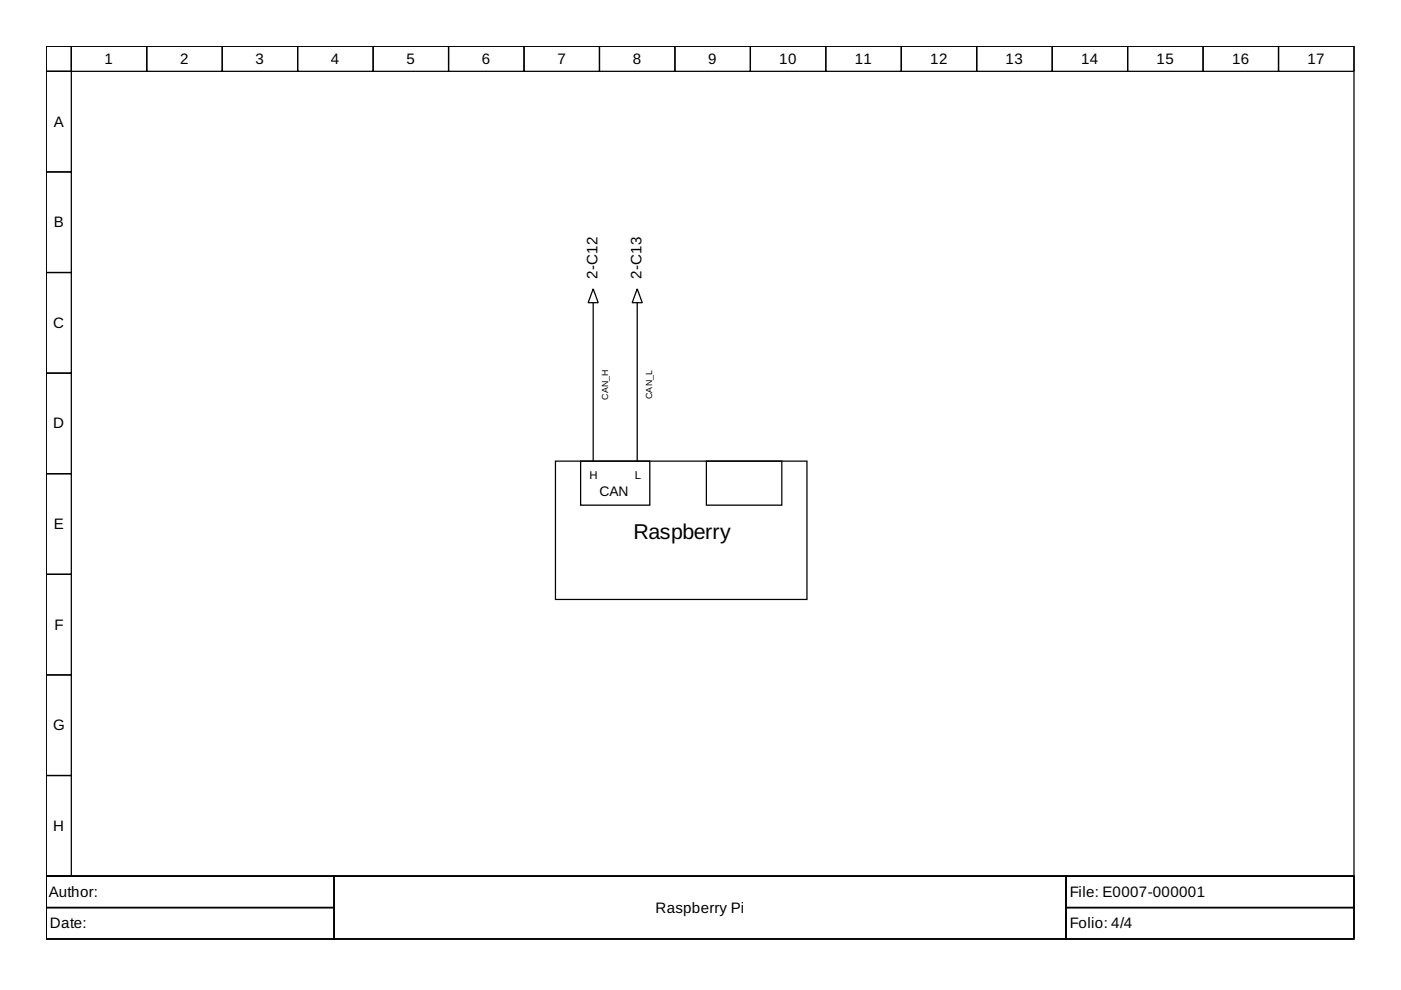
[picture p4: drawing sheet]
<svg xmlns="http://www.w3.org/2000/svg" width="297mm" height="210mm" viewBox="0 0 297 210" stroke-linecap="round" stroke-linejoin="round" font-family="sans-serif">
<defs><g id="words">
<text font-size="4.5" x="134.3" y="114.3">Raspberry</text>
<g font-size="3.2">
<text x="22.2" y="13.5">1</text>
<text x="38.2" y="13.5">2</text>
<text x="54.2" y="13.5">3</text>
<text x="70.2" y="13.5">4</text>
<text x="86.2" y="13.5">5</text>
<text x="102.2" y="13.5">6</text>
<text x="118.2" y="13.5">7</text>
<text x="134.2" y="13.5">8</text>
<text x="150.2" y="13.5">9</text>
<text x="165.2" y="13.5">10</text>
<text x="181.2" y="13.5">11</text>
<text x="197.2" y="13.5">12</text>
<text x="213.2" y="13.5">13</text>
<text x="229.2" y="13.5">14</text>
<text x="245.2" y="13.5">15</text>
<text x="261.2" y="13.5">16</text>
<text x="277.2" y="13.5">17</text>
<text x="11.4" y="26.9">A</text>
<text x="11.4" y="48.2">B</text>
<text x="126.7" y="59.1" transform="rotate(-90 126.7 59.1)">2-C12</text>
<text x="136" y="59.1" transform="rotate(-90 136 59.1)">2-C13</text>
<text x="11.3" y="69.5">C</text>
<text x="11.3" y="90.8">D</text>
<text x="11.4" y="112.2">E</text>
<text x="11.5" y="133.5">F</text>
<text x="11.3" y="154.8">G</text>
<text x="11.3" y="176.2">H</text>
<text x="10.3" y="190.2">Author:</text>
<text x="226.8" y="190.2">File: E0007-000001</text>
<text x="10.6" y="196.8">Date:</text>
<text x="139" y="193.5">Raspberry Pi</text>
<text x="226.8" y="196.8">Folio: 4/4</text>
</g>
<text font-size="2.9" x="127.1" y="105.2">CAN</text>
<g font-size="2.4">
<text x="125" y="101.5">H</text>
<text x="134.6" y="101.5">L</text>
</g>
<g font-size="1.9">
<text x="129" y="84.7" transform="rotate(-90 129 84.7)">CAN_H</text>
<text x="138.3" y="84.6" transform="rotate(-90 138.3 84.6)">CAN_L</text>
</g>
</g></defs>
<g fill="none" stroke="#000" stroke-width=".27">
<path d="M9.8 9.8h277.3v176h-277.3zM9.8 9.8h5.3v5.3h-5.3zM9.8 15.1h5.3v21.4h-5.3zM15.1 9.8h16v5.3h-16zM31.1 9.8h16v5.3h-16zM47.1 9.8h16v5.3h-16zM63.1 9.8h16v5.3h-16zM79.1 9.8h16v5.3h-16zM95.1 9.8h16v5.3h-16zM111.1 9.8h16v5.3h-16zM127.1 9.8h16v5.3h-16zM143.1 9.8h16v5.3h-16z"/>
<path d="M159.1 9.8h16v5.3h-16zM175.1 9.8h16v5.3h-16zM191.1 9.8h16v5.3h-16zM207.1 9.8h16v5.3h-16zM223.1 9.8h16v5.3h-16zM239.1 9.8h16v5.3h-16zM255.1 9.8h16v5.3h-16zM271.1 9.8h16v5.3h-16zM9.8 36.5h5.3v21.3h-5.3zM9.8 57.8h5.3v21.3h-5.3zM9.8 79.1h5.3v21.3h-5.3zM125.8 61.2l1 3h-2.1z"/>
<path d="M125.8 64.2v.8M125.8 65.2v32.6M135.1 61.2l1.1 3h-2.2zM135.1 64.2v.8M135.1 65.2v32.6M117.8 97.8h53.3v29.3h-53.3zM123.1 97.8h14.7v9.3h-14.7zM149.8 97.8h16v9.3h-16zM9.8 100.4h5.3v21.4h-5.3zM9.8 121.8h5.3v21.3h-5.3zM9.8 143.1h5.3v21.3h-5.3zM9.8 164.4h5.3v21.4h-5.3z"/>
<path d="M9.8 185.8h277.3v13.3h-277.3zM9.8 185.8h61v6.6h-61zM9.8 192.4h61v6.7h-61zM70.8 185.8h155.2v13.3h-155.2zM226 185.8h61.1v6.6h-61.1zM226 192.4h61.1v6.7h-61.1z"/>
</g>
<use href="#words"/>
</svg>
